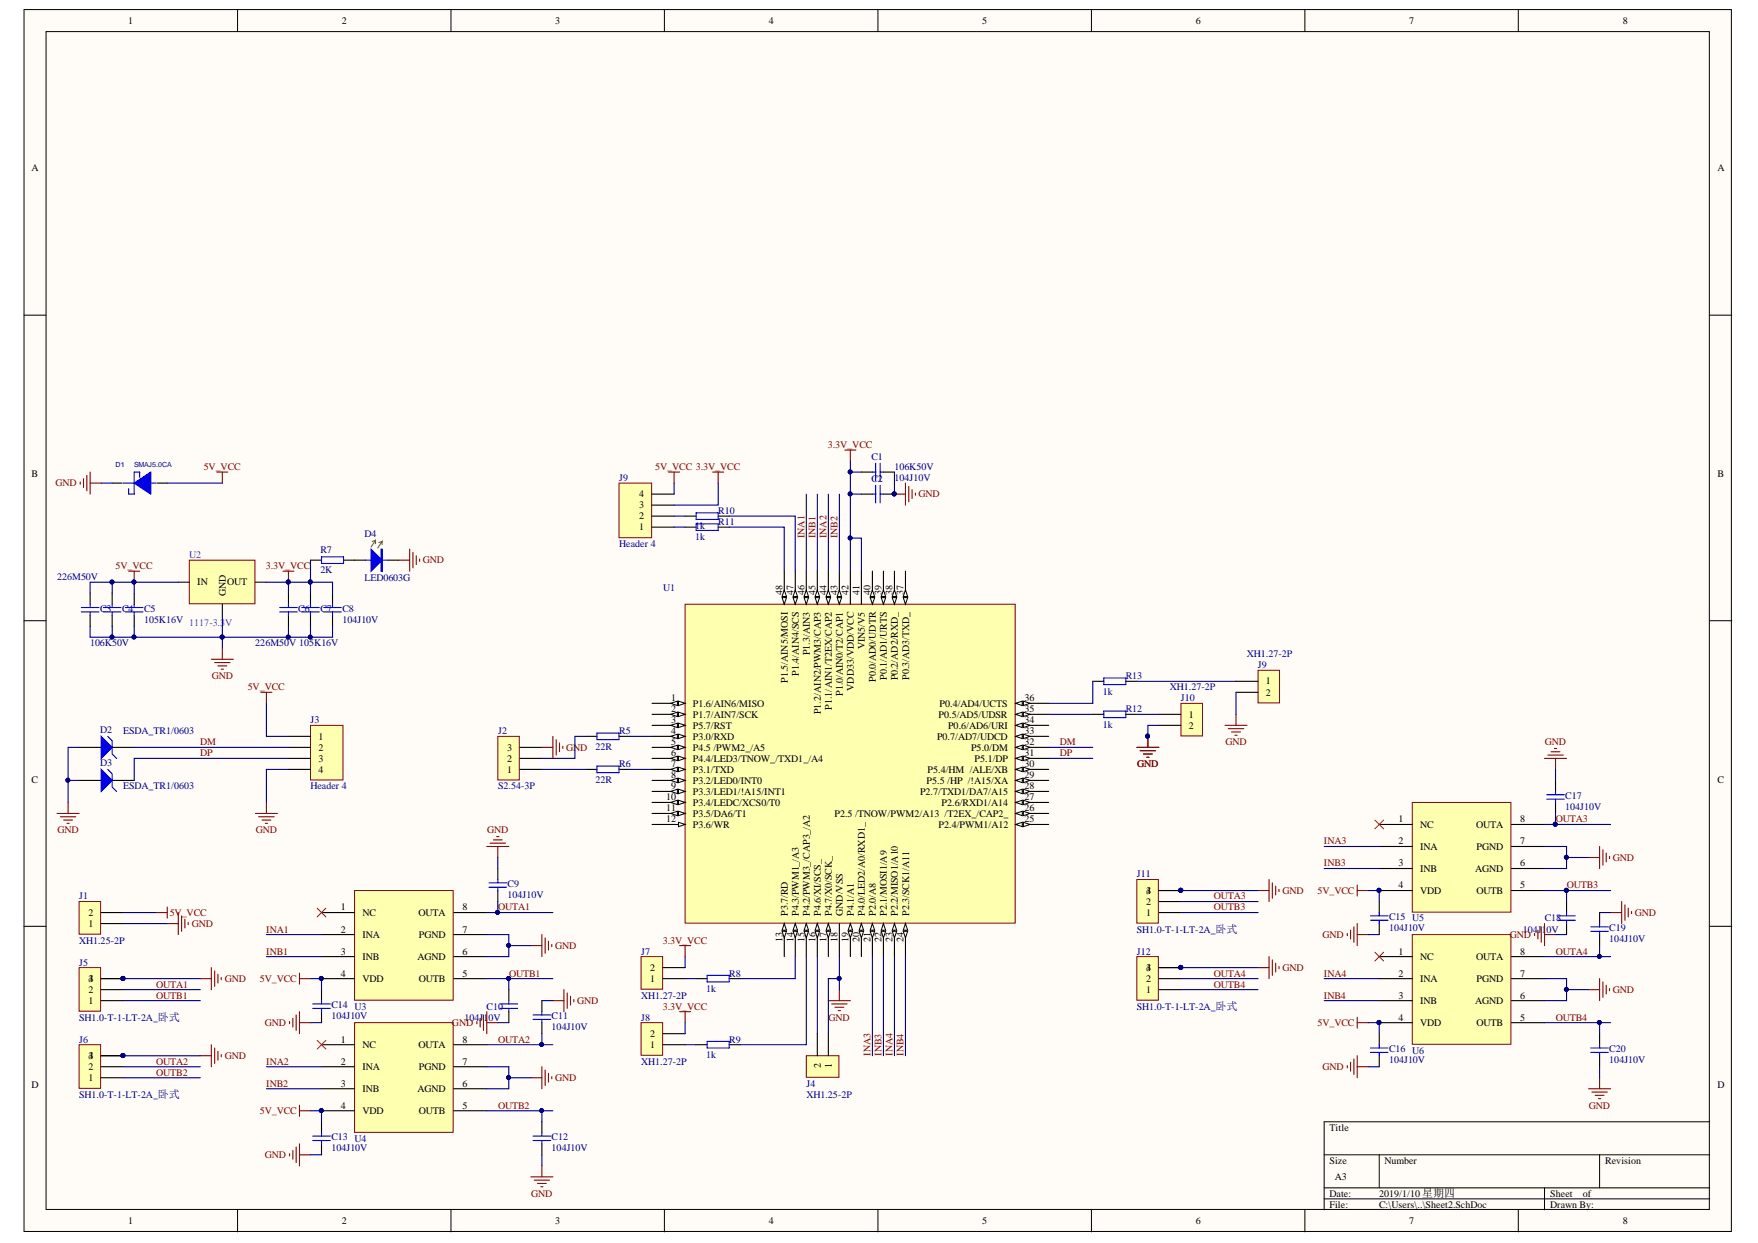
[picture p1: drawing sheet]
<svg xmlns="http://www.w3.org/2000/svg" width="297mm" height="210mm" viewBox="0 0 297 210" stroke-linecap="round" stroke-linejoin="round" font-family="sans-serif">
<defs><g id="words">
<g font-size="1.7">
<text x="21.7" y="4.1">1</text>
<text x="57.8" y="4.1">2</text>
<text x="93.8" y="4.1">3</text>
<text x="129.9" y="4.1">4</text>
<text x="165.9" y="4.1">5</text>
<text x="202.1" y="4.1">6</text>
<text x="238.1" y="4.1">7</text>
<text x="274.2" y="4.1">8</text>
<text x="5.3" y="28.9">A</text>
<text x="290.2" y="28.9">A</text>
<text x="5.3" y="80.5">B</text>
<text x="108" y="84">4</text>
<text x="290.2" y="80.5">B</text>
<text x="108" y="89.6">1</text>
<text x="108" y="87.7">2</text>
<text x="108" y="85.8">3</text>
<text x="33.3" y="98.9">IN</text>
<text x="38.1" y="100.7" transform="rotate(-90 38.1 100.7)">GND</text>
<text x="38.4" y="98.9">OUT</text>
<text x="132.2" y="100.5" transform="rotate(-90 132.2 100.5)">48</text>
<text x="134.1" y="100.5" transform="rotate(-90 134.1 100.5)">47</text>
<text x="135.9" y="100.5" transform="rotate(-90 135.9 100.5)">46</text>
<text x="137.8" y="100.5" transform="rotate(-90 137.8 100.5)">45</text>
<text x="139.6" y="100.5" transform="rotate(-90 139.6 100.5)">44</text>
<text x="141.5" y="100.5" transform="rotate(-90 141.5 100.5)">43</text>
<text x="143.4" y="100.5" transform="rotate(-90 143.4 100.5)">42</text>
<text x="145.2" y="100.5" transform="rotate(-90 145.2 100.5)">41</text>
<text x="147.1" y="100.5" transform="rotate(-90 147.1 100.5)">40</text>
<text x="148.9" y="100.5" transform="rotate(-90 148.9 100.5)">39</text>
<text x="150.8" y="100.5" transform="rotate(-90 150.8 100.5)">38</text>
<text x="152.7" y="100.5" transform="rotate(-90 152.7 100.5)">37</text>
<text x="136.8" y="110.7" transform="rotate(-90 136.8 110.7)">P1.3/AIN3</text>
<text x="146.1" y="109.7" transform="rotate(-90 146.1 109.7)">VIN5/V5</text>
<text x="113.4" y="118.4">1</text>
<text x="117.1" y="119.3">P1.6/AIN6/MISO</text>
<text x="133.1" y="115.3" transform="rotate(-90 133.1 115.3)">P1.5/AIN5/MOSI</text>
<text x="135" y="114.2" transform="rotate(-90 135 114.2)">P1.4/AIN4/SCS</text>
<text x="140.6" y="119.8" transform="rotate(-90 140.6 119.8)">P1.1/AIN1/T2EX/CAP2</text>
<text x="142.4" y="117.5" transform="rotate(-90 142.4 117.5)">P1.0/AIN0/T2/CAP1</text>
<text x="144.3" y="116.7" transform="rotate(-90 144.3 116.7)">VDD33/VDD/VCC</text>
<text x="148" y="115.2" transform="rotate(-90 148 115.2)">P0.0/AD0/UDTR</text>
<text x="149.9" y="114.8" transform="rotate(-90 149.9 114.8)">P0.1/AD1/URTS</text>
<text x="151.7" y="114.9" transform="rotate(-90 151.7 114.9)">P0.2/AD2/RXD_</text>
<text x="153.6" y="114.8" transform="rotate(-90 153.6 114.8)">P0.3/AD3/TXD_</text>
<text x="158.7" y="119.3">P0.4/AD4/UCTS</text>
<text x="173.1" y="118.4">36</text>
<text x="213.9" y="115.6">1</text>
<text x="213.9" y="117.4">2</text>
<text x="53.8" y="124.9">1</text>
<text x="113.4" y="120.2">2</text>
<text x="113.4" y="122.1">3</text>
<text x="113.4" y="124">4</text>
<text x="113.4" y="125.8">5</text>
<text x="117.1" y="121.2">P1.7/AIN7/SCK</text>
<text x="117.1" y="123">P5.7/RST</text>
<text x="117.1" y="124.9">P3.0/RXD</text>
<text x="138.7" y="120.6" transform="rotate(-90 138.7 120.6)">P1.2/AIN2/PWM3/CAP3</text>
<text x="158.3" y="124.9">P0.7/AD7/UDCD</text>
<text x="158.6" y="121.2">P0.5/AD5/UDSR</text>
<text x="160.2" y="123">P0.6/AD6/URI</text>
<text x="173.1" y="124">33</text>
<text x="173.1" y="122.1">34</text>
<text x="173.1" y="125.8">32</text>
<text x="173.1" y="120.2">35</text>
<text x="200.9" y="121.2">1</text>
<text x="200.9" y="123">2</text>
<text x="53.8" y="126.7">2</text>
<text x="53.8" y="128.6">3</text>
<text x="53.8" y="130.5">4</text>
<text x="85.7" y="130.5">1</text>
<text x="85.7" y="128.6">2</text>
<text x="85.7" y="126.7">3</text>
<text x="113.4" y="129.5">7</text>
<text x="113.4" y="127.7">6</text>
<text x="113.4" y="131.4">8</text>
<text x="117.1" y="130.5">P3.1/TXD</text>
<text x="117.1" y="126.7">P4.5 /PWM2_/A5</text>
<text x="117.1" y="128.6">P4.4/LED3/TNOW_/TXD1_/A4</text>
<text x="156.7" y="130.5">P5.4/HM /ALE/XB</text>
<text x="164.1" y="126.7">P5.0/DM</text>
<text x="164.7" y="128.6">P5.1/DP</text>
<text x="173.1" y="131.4">29</text>
<text x="173.1" y="129.5">30</text>
<text x="173.1" y="127.7">31</text>
<text x="5.3" y="132.2">C</text>
<text x="112.6" y="135.1">10</text>
<text x="112.6" y="137">11</text>
<text x="113.4" y="133.2">9</text>
<text x="117.1" y="136">P3.4/LEDC/XCS0/T0</text>
<text x="117.1" y="132.3">P3.2/LED0/INT0</text>
<text x="117.1" y="134.2">P3.3/LED1/!A15/INT1</text>
<text x="117.1" y="137.9">P3.5/DA6/T1</text>
<text x="141" y="137.9">P2.5 /TNOW/PWM2/A13 /T2EX_/CAP2_</text>
<text x="155.4" y="134.2">P2.7/TXD1/DA7/A15</text>
<text x="156.5" y="132.3">P5.5 /HP /!A15/XA</text>
<text x="159.1" y="136">P2.6/RXD1/A14</text>
<text x="173.1" y="137">26</text>
<text x="173.1" y="135.1">27</text>
<text x="173.1" y="133.2">28</text>
<text x="290.2" y="132.2">C</text>
<text x="112.6" y="138.8">12</text>
<text x="117.1" y="139.8">P3.6/WR</text>
<text x="158.6" y="139.8">P2.4/PWM1/A12</text>
<text x="173.1" y="138.8">25</text>
<text x="236.3" y="138.8">1</text>
<text x="236.3" y="142.5">2</text>
<text x="239.9" y="139.8">NC</text>
<text x="239.9" y="143.5">INA</text>
<text x="249.4" y="139.8">OUTA</text>
<text x="249.5" y="143.5">PGND</text>
<text x="256.9" y="142.5">7</text>
<text x="256.9" y="138.8">8</text>
<text x="236.3" y="146.3">3</text>
<text x="236.3" y="150">4</text>
<text x="239.9" y="147.2">INB</text>
<text x="249.2" y="147.2">AGND</text>
<text x="256.9" y="150">5</text>
<text x="256.9" y="146.3">6</text>
<text x="15" y="154.6">2</text>
<text x="57.6" y="153.7">1</text>
<text x="61.2" y="154.6">NC</text>
<text x="70.7" y="154.6">OUTA</text>
<text x="78.1" y="153.7">8</text>
<text x="133.1" y="154.6" transform="rotate(-90 133.1 154.6)">P3.7/RD</text>
<text x="135" y="154.6" transform="rotate(-90 135 154.6)">P4.3/PWM1_/A3</text>
<text x="136.8" y="154.6" transform="rotate(-90 136.8 154.6)">P4.2/PWM3_/CAP3_/A2</text>
<text x="138.7" y="154.6" transform="rotate(-90 138.7 154.6)">P4.6/XI/SCS_</text>
<text x="140.6" y="154.6" transform="rotate(-90 140.6 154.6)">P4.7/X0/SCK_</text>
<text x="142.4" y="154.6" transform="rotate(-90 142.4 154.6)">GND/VSS</text>
<text x="144.3" y="154.6" transform="rotate(-90 144.3 154.6)">P4.1/A1</text>
<text x="146.1" y="154.6" transform="rotate(-90 146.1 154.6)">P4.0/LED2/A0/RXD1_</text>
<text x="148" y="154.6" transform="rotate(-90 148 154.6)">P2.0/A8</text>
<text x="149.9" y="154.6" transform="rotate(-90 149.9 154.6)">P2.1/MOSI1/A9</text>
<text x="151.7" y="154.6" transform="rotate(-90 151.7 154.6)">P2.2/MISO1/A10</text>
<text x="153.6" y="154.6" transform="rotate(-90 153.6 154.6)">P2.3/SCK1/A11</text>
<text x="193.7" y="154.6">1</text>
<text x="193.7" y="152.8">2</text>
<text x="193.7" y="150.9">3</text>
<text x="193.7" y="150.9">4</text>
<text x="239.9" y="150.9">VDD</text>
<text x="249.5" y="150.9">OUTB</text>
<text x="15" y="156.6">1</text>
<text x="57.6" y="157.5">2</text>
<text x="57.6" y="161.2">3</text>
<text x="61.2" y="158.4">INA</text>
<text x="70.8" y="158.4">PGND</text>
<text x="78.1" y="161.2">6</text>
<text x="78.1" y="157.5">7</text>
<text x="132.2" y="159.1" transform="rotate(-90 132.2 159.1)">13</text>
<text x="134.1" y="159.1" transform="rotate(-90 134.1 159.1)">14</text>
<text x="135.9" y="159.1" transform="rotate(-90 135.9 159.1)">15</text>
<text x="137.8" y="159.1" transform="rotate(-90 137.8 159.1)">16</text>
<text x="139.6" y="159.1" transform="rotate(-90 139.6 159.1)">17</text>
<text x="141.5" y="159.1" transform="rotate(-90 141.5 159.1)">18</text>
<text x="143.4" y="159.1" transform="rotate(-90 143.4 159.1)">19</text>
<text x="145.2" y="159.1" transform="rotate(-90 145.2 159.1)">20</text>
<text x="147.1" y="159.1" transform="rotate(-90 147.1 159.1)">21</text>
<text x="148.9" y="159.1" transform="rotate(-90 148.9 159.1)">22</text>
<text x="150.8" y="159.1" transform="rotate(-90 150.8 159.1)">23</text>
<text x="152.7" y="159.1" transform="rotate(-90 152.7 159.1)">24</text>
<text x="236.3" y="161.2">1</text>
<text x="256.9" y="161.2">8</text>
<text x="15" y="167.7">2</text>
<text x="15" y="165.9">3</text>
<text x="15" y="165.9">4</text>
<text x="57.6" y="164.9">4</text>
<text x="61.2" y="162.1">INB</text>
<text x="61.2" y="165.9">VDD</text>
<text x="70.5" y="162.1">AGND</text>
<text x="70.8" y="165.9">OUTB</text>
<text x="78.1" y="164.9">5</text>
<text x="109.9" y="165.9">1</text>
<text x="109.9" y="164">2</text>
<text x="193.7" y="167.7">1</text>
<text x="193.7" y="165.9">2</text>
<text x="193.7" y="164">3</text>
<text x="193.7" y="164">4</text>
<text x="236.3" y="164.9">2</text>
<text x="239.9" y="162.1">NC</text>
<text x="239.9" y="165.9">INA</text>
<text x="249.4" y="162.1">OUTA</text>
<text x="249.5" y="165.9">PGND</text>
<text x="256.9" y="164.9">7</text>
<text x="15" y="169.6">1</text>
<text x="236.3" y="168.7">3</text>
<text x="236.3" y="172.4">4</text>
<text x="239.9" y="169.6">INB</text>
<text x="239.9" y="173.3">VDD</text>
<text x="249.2" y="169.6">AGND</text>
<text x="249.5" y="173.3">OUTB</text>
<text x="256.9" y="172.4">5</text>
<text x="256.9" y="168.7">6</text>
<text x="15" y="178.9">3</text>
<text x="15" y="178.9">4</text>
<text x="57.6" y="176.1">1</text>
<text x="57.6" y="179.8">2</text>
<text x="61.2" y="177">NC</text>
<text x="70.7" y="177">OUTA</text>
<text x="78.1" y="179.8">7</text>
<text x="78.1" y="176.1">8</text>
<text x="109.9" y="177">1</text>
<text x="109.9" y="175.2">2</text>
<text x="5.3" y="183.7">D</text>
<text x="15" y="182.6">1</text>
<text x="15" y="180.7">2</text>
<text x="57.6" y="183.5">3</text>
<text x="61.2" y="180.7">INA</text>
<text x="61.2" y="184.5">INB</text>
<text x="70.5" y="184.5">AGND</text>
<text x="70.8" y="180.7">PGND</text>
<text x="78.1" y="183.5">6</text>
<text x="138.7" y="180.4" transform="rotate(-90 138.7 180.4)">2</text>
<text x="140.6" y="180.4" transform="rotate(-90 140.6 180.4)">1</text>
<text x="290.2" y="183.7">D</text>
<text x="57.6" y="187.2">4</text>
<text x="61.2" y="188.2">VDD</text>
<text x="70.8" y="188.2">OUTB</text>
<text x="78.1" y="187.2">5</text>
<text x="224.6" y="191">Title</text>
<text x="224.6" y="196.5">Size</text>
<text x="233.9" y="196.5">Number</text>
<text x="271.2" y="196.5">Revision</text>
<text x="224.6" y="202.1">Date:</text>
<text x="224.6" y="204">File:</text>
<text x="225.6" y="199.3">A3</text>
<text x="233" y="202.1">2019/1/10 星期四</text>
<text x="233" y="204">C:\Users\..\Sheet2.SchDoc</text>
<text x="261.9" y="202.1">Sheet</text>
<text x="261.9" y="204">Drawn By:</text>
<text x="267.4" y="202.1">of</text>
<text x="21.7" y="206.8">1</text>
<text x="57.8" y="206.8">2</text>
<text x="93.8" y="206.8">3</text>
<text x="129.9" y="206.8">4</text>
<text x="165.9" y="206.8">5</text>
<text x="202.1" y="206.8">6</text>
<text x="238.1" y="206.8">7</text>
<text x="274.2" y="206.8">8</text>
</g>
<g font-size="1.7" fill="#800000">
<text x="139.9" y="75.6">3.3V_VCC</text>
<text x="9.4" y="82.1">GND</text>
<text x="34.4" y="79.3">5V_VCC</text>
<text x="110.7" y="79.3">5V_VCC 3.3V_VCC</text>
<text x="155.2" y="84">GND</text>
<text x="71.5" y="95.1">GND</text>
<text x="135.9" y="90.9" transform="rotate(-90 135.9 90.9)">INA1</text>
<text x="137.8" y="90.9" transform="rotate(-90 137.8 90.9)">INB1</text>
<text x="139.6" y="90.9" transform="rotate(-90 139.6 90.9)">INA2</text>
<text x="141.5" y="90.9" transform="rotate(-90 141.5 90.9)">INB2</text>
<text x="19.5" y="96.1">5V_VCC</text>
<text x="44.9" y="96.1">3.3V_VCC</text>
<text x="35.8" y="114.7">GND</text>
<text x="41.9" y="116.5">5V_VCC</text>
<text x="33.8" y="125.8">DM</text>
<text x="179" y="125.8">DM</text>
<text x="207" y="125.8">GND</text>
<text x="261" y="125.8">GND</text>
<text x="33.8" y="127.7">DP</text>
<text x="95.7" y="126.7">GND</text>
<text x="179" y="127.7">DP</text>
<text x="192.2" y="129.5">GND</text>
<text x="9.7" y="140.7">GND</text>
<text x="43.2" y="140.7">GND</text>
<text x="82.3" y="140.7">GND</text>
<text x="223.7" y="142.5">INA3</text>
<text x="262.9" y="138.8">OUTA3</text>
<text x="223.7" y="146.3">INB3</text>
<text x="264.7" y="150">OUTB3</text>
<text x="272.5" y="145.3">GND</text>
<text x="28.7" y="154.6">5V_VCC</text>
<text x="84.2" y="153.7">OUTA1</text>
<text x="205.1" y="151.8">OUTA3</text>
<text x="205.1" y="153.7">OUTB3</text>
<text x="216.7" y="150.9">GND</text>
<text x="222.6" y="150.9">5V_VCC</text>
<text x="276.2" y="154.6">GND</text>
<text x="32.4" y="156.6">GND</text>
<text x="45" y="157.5">INA1</text>
<text x="45" y="161.2">INB1</text>
<text x="93.8" y="160.3">GND</text>
<text x="112" y="159.4">3.3V_VCC</text>
<text x="223.4" y="158.4">GND</text>
<text x="255.1" y="158.4">GND</text>
<text x="262.9" y="161.2">OUTA4</text>
<text x="26.4" y="166.8">OUTA1</text>
<text x="38" y="165.9">GND</text>
<text x="43.9" y="165.9">5V_VCC</text>
<text x="86" y="164.9">OUTB1</text>
<text x="205.1" y="166.8">OUTB4</text>
<text x="205.1" y="164.9">OUTA4</text>
<text x="216.7" y="164">GND</text>
<text x="223.7" y="164.9">INA4</text>
<text x="272.5" y="167.7">GND</text>
<text x="26.4" y="168.7">OUTB1</text>
<text x="44.7" y="173.3">GND</text>
<text x="76.4" y="173.3">GND</text>
<text x="97.5" y="169.6">GND</text>
<text x="112" y="170.5">3.3V_VCC</text>
<text x="140" y="172.4">GND</text>
<text x="222.6" y="173.3">5V_VCC</text>
<text x="223.7" y="168.7">INB4</text>
<text x="262.9" y="172.4">OUTB4</text>
<text x="26.4" y="179.8">OUTA2</text>
<text x="38" y="178.9">GND</text>
<text x="45" y="179.8">INA2</text>
<text x="84.2" y="176.1">OUTA2</text>
<text x="147.1" y="178.3" transform="rotate(-90 147.1 178.3)">INA3</text>
<text x="148.9" y="178.3" transform="rotate(-90 148.9 178.3)">INB3</text>
<text x="150.8" y="178.3" transform="rotate(-90 150.8 178.3)">INA4</text>
<text x="152.7" y="178.3" transform="rotate(-90 152.7 178.3)">INB4</text>
<text x="26.4" y="181.7">OUTB2</text>
<text x="45" y="183.5">INB2</text>
<text x="93.8" y="182.6">GND</text>
<text x="223.4" y="180.7">GND</text>
<text x="43.9" y="188.2">5V_VCC</text>
<text x="84.2" y="187.2">OUTB2</text>
<text x="268.4" y="187.2">GND</text>
<text x="44.7" y="195.6">GND</text>
<text x="89.7" y="202.1">GND</text>
</g>
<g font-size="1.7" fill="#000080">
<text x="147.2" y="77.6">C1</text>
<text x="104.6" y="81.2">J9</text>
<text x="147.2" y="81.4">C2</text>
<text x="151.1" y="81.2">104J10V</text>
<text x="151.1" y="79.3">106K50V</text>
<text x="117.5" y="89.4">1k</text>
<text x="121.4" y="86.8">R10</text>
<text x="121.4" y="88.6">R11</text>
<text x="54.1" y="93.5">R7</text>
<text x="61.6" y="90.7">D4</text>
<text x="104.6" y="92.4">Header 4</text>
<text x="117.5" y="91.3">1k</text>
<text x="9.6" y="97.9">226M50V</text>
<text x="54.1" y="96.8">2K</text>
<text x="61.6" y="98.1">LED0603G</text>
<text x="112.1" y="99.8">U1</text>
<text x="16.9" y="103.3">C3</text>
<text x="20.6" y="103.3">C4</text>
<text x="24.4" y="103.3">C5</text>
<text x="24.4" y="105.2">105K16V</text>
<text x="50.4" y="103.3">C6</text>
<text x="54.1" y="103.3">C7</text>
<text x="57.8" y="103.3">C8</text>
<text x="57.8" y="105.2">104J10V</text>
<text x="15.2" y="109.1">106K50V</text>
<text x="43.1" y="109.1">226M50V 105K16V</text>
<text x="210.7" y="110.9">XH1.27-2P</text>
<text x="212.5" y="112.8">J9</text>
<text x="186.3" y="117.3">1k</text>
<text x="190.2" y="114.7">R13</text>
<text x="197.7" y="116.5">XH1.27-2P</text>
<text x="199.5" y="118.4">J10</text>
<text x="16.9" y="123.8">D2</text>
<text x="20.8" y="124">ESDA_TR1/0603</text>
<text x="52.4" y="122.1">J3</text>
<text x="84.2" y="124">J2</text>
<text x="104.6" y="124">R5</text>
<text x="186.3" y="122.9">1k</text>
<text x="190.2" y="120.2">R12</text>
<text x="16.9" y="129.4">D3</text>
<text x="100.6" y="126.6">22R</text>
<text x="104.6" y="129.5">R6</text>
<text x="20.8" y="133.2">ESDA_TR1/0603</text>
<text x="52.4" y="133.2">Header 4</text>
<text x="84.2" y="133.2">S2.54-3P</text>
<text x="100.6" y="132.2">22R</text>
<text x="264.5" y="134.9">C17</text>
<text x="264.5" y="136.8">104J10V</text>
<text x="85.8" y="149.8">C9</text>
<text x="192.1" y="148.1">J11</text>
<text x="13.4" y="151.8">J1</text>
<text x="85.8" y="151.7">104J10V</text>
<text x="234.7" y="155.4">C15 U5</text>
<text x="261" y="155.6">C18</text>
<text x="13.4" y="159.4">XH1.25-2P</text>
<text x="108.3" y="161.2">J7</text>
<text x="192.1" y="157.5">SH1.0-T-1-LT-2A_卧式</text>
<text x="192.1" y="161.2">J12</text>
<text x="234.7" y="157.2">104J10V</text>
<text x="257.3" y="157.5">104J</text>
<text x="260.5" y="157.5">10V</text>
<text x="271.9" y="157.2">C19</text>
<text x="271.9" y="159.1">104J10V</text>
<text x="13.4" y="163.1">J5</text>
<text x="119.3" y="167.5">1k</text>
<text x="123.2" y="164.9">R8</text>
<text x="13.4" y="172.4">SH1.0-T-1-LT-2A_卧式</text>
<text x="56" y="170.3">C14 U3</text>
<text x="56" y="172.1">104J10V</text>
<text x="78.5" y="172.4">104J</text>
<text x="81.7" y="172.4">10V</text>
<text x="82.2" y="170.5">C10</text>
<text x="93.2" y="172.1">C11</text>
<text x="93.2" y="174">104J10V</text>
<text x="108.3" y="168.7">XH1.27-2P</text>
<text x="108.3" y="172.4">J8</text>
<text x="192.1" y="170.5">SH1.0-T-1-LT-2A_卧式</text>
<text x="13.4" y="176.1">J6</text>
<text x="108.3" y="179.8">XH1.27-2P</text>
<text x="119.3" y="178.6">1k</text>
<text x="123.2" y="176.1">R9</text>
<text x="234.7" y="177.7">C16 U6</text>
<text x="234.7" y="179.6">104J10V</text>
<text x="271.9" y="177.7">C20</text>
<text x="271.9" y="179.6">104J10V</text>
<text x="13.4" y="185.4">SH1.0-T-1-LT-2A_卧式</text>
<text x="136.3" y="183.5">J4</text>
<text x="136.3" y="185.4">XH1.25-2P</text>
<text x="56" y="192.6">C13 U4</text>
<text x="56" y="194.4">104J10V</text>
<text x="93.2" y="192.6">C12</text>
<text x="93.2" y="194.4">104J10V</text>
</g>
<text font-size="1.7" fill="#60f" x="32" y="94.2">U2</text>
<text font-size="1.7" fill="#06f" x="32" y="105.8">1117-3.3V</text>
<g font-size="1.2" fill="#000080">
<text x="19.5" y="78.9">D1</text>
<text x="22.7" y="78.9">SMAJ5.0CA</text>
</g>
</g></defs>
<g fill="#fffcf8" stroke="#000" stroke-width=".17">
<path d="M4.1 1.6h288.4v206.4h-288.4z"/>
<path d="M7.8 5.3h281v198.9h-281z"/>
</g>
<g fill="none" stroke="#000" stroke-width=".17">
<path d="M40.1 1.6v3.7M76.2 1.6v3.7M112.3 1.6v3.7M148.3 1.6v3.7M184.4 1.6v3.7M220.5 1.6v3.7M256.5 1.6v3.7M4.1 53.2h3.7M288.9 53.2h3.7M4.1 104.8h3.7M288.9 104.8h3.7M4.1 156.4h3.7"/>
<path d="M288.9 156.4h3.7M223.7 195h65.2M233 195v5.6M270.3 195v5.6M288.9 189.4h-65.2v14.9M40.1 204.3v3.7M76.2 204.3v3.7M112.3 204.3v3.7M148.3 204.3v3.7M184.4 204.3v3.7M220.5 204.3v3.7M223.7 200.6h65.2"/>
<path d="M223.7 202.5h65.2M256.5 204.3v3.7M261 200.6v3.7"/>
</g>
<path d="M13.4 126.2h3.7M19 126.2h3.7" fill="none" stroke="#000" stroke-width=".19"/>
<path d="M17.1 124.3l1.9 1.9-1.9 1.9z" fill="#00f"/>
<path d="M17.1 124.3l1.9 1.9-1.9 1.9zM18.2 124.3l.8 .8v2.2l.7 .8" fill="none" stroke="#00f" stroke-width=".19"/>
<path d="M13.4 131.8h3.7M19 131.8h3.7" fill="none" stroke="#000" stroke-width=".19"/>
<path d="M17.1 129.9l1.9 1.9-1.9 1.8z" fill="#00f"/>
<path d="M17.1 129.9l1.9 1.9-1.9 1.8zM18.2 129.9l.8 .8v2.2l.7 .7" fill="none" stroke="#00f" stroke-width=".19"/>
<path d="M44.1 116.9h1.8M45 116.9v1.9M9.6 137.4h3.8M10.2 137.9h2.6M10.8 138.5h1.5M11.3 139h.4M11.5 135.5v1.9M43.2 137.4h3.7M43.7 137.9h2.6M44.3 138.5h1.5M44.8 139h.4M45 135.5v1.9" fill="none" stroke="#800000" stroke-width=".19"/>
<path d="M52.5 122.5h5.5v9.2h-5.5z" fill="#ffffb0" stroke="#800000" stroke-width=".17"/>
<path d="M48.7 124.3h3.8M48.7 126.2h3.8M48.7 128.1h3.8M48.7 129.9h3.8" fill="none" stroke="#000" stroke-width=".19"/>
<path d="M36.6 79.7h1.9M37.6 79.7v1.9" fill="none" stroke="#800000" stroke-width=".19"/>
<path d="M32 94.6h11.1v7.4h-11.1z" fill="#ffffb0" stroke="#800000" stroke-width=".17"/>
<g fill="none" stroke="#000" stroke-width=".19">
<path d="M30.1 98.3h1.9M43.2 98.3h1.8M15.2 100.2v1.8M15.2 103.9v1.9M19 100.2v1.8M19 103.9v1.9M22.7 100.2v1.8M22.7 103.9v1.9M37.6 102v1.9M48.7 100.2v1.8M48.7 103.9v1.9M52.5 100.2v1.8"/>
<path d="M52.5 103.9v1.9M56.2 100.2v1.8M56.2 103.9v1.9"/>
</g>
<g fill="none" stroke="#00f" stroke-width=".19">
<path d="M13.7 103.3h3M13.7 102.6h3M15.2 102v.6M15.2 103.3v.6M17.5 103.3h2.9M17.5 102.6h2.9M19 102v.6M19 103.3v.6M21.2 103.3h3M21.2 102.6h3M22.7 102v.6M22.7 103.3v.6"/>
<path d="M47.2 103.3h3M47.2 102.6h3M48.7 102v.6M48.7 103.3v.6M51 103.3h3M51 102.6h3M52.5 102v.6M52.5 103.3v.6M54.7 103.3h3M54.7 102.6h3M56.2 102v.6M56.2 103.3v.6"/>
</g>
<path d="M21.7 96.5h1.9M22.7 96.5v1.8M47.8 96.5h1.9M48.7 96.5v1.8M35.7 111.3h3.7M36.3 111.9h2.6M36.8 112.4h1.5M37.4 113h.4M37.6 109.5v1.8" fill="none" stroke="#800000" stroke-width=".19"/>
<g fill="#000080" stroke="#000080" stroke-width=".17">
<circle cx="22.6" cy="98.3" r=".33"/>
<circle cx="48.7" cy="98.3" r=".33"/>
</g>
<path d="M22.7 81.6l2.8-1.9v3.7z" fill="#00f"/>
<path d="M20.8 81.6h1.9M22.7 81.6l2.8-1.9v3.7zM23.6 80.6v-.9h-.9v3.7h-1v-.9M24.5 81.6h1.9M61.8 94.6h3.7M64.4 92.7h.2v3.8h-.2zM64.5 92.7v3.8" fill="none" stroke="#00f" stroke-width=".19"/>
<path d="M19 81.6h1.6M26.6 81.6h1.7M59.9 94.6h1.9M65.5 94.6h1.9" fill="none" stroke="#000" stroke-width=".19"/>
<path d="M15.2 79.7v3.7M13.6 81.4v.4M14.1 80.8v1.5M14.7 80.3v2.6M15.2 81.6h1.9" fill="none" stroke="#800000" stroke-width=".19"/>
<path d="M63.4 91.8v-.6l-.7 1.2M63.4 91.2l-.5 .2M64.6 92v-.6l-.8 1.2M64.6 91.4l-.6 .2" fill="none" stroke="#0f0" stroke-width=".19"/>
<path d="M62.7 92.7l1.9 1.9-1.9 1.9z" fill="#00f"/>
<path d="M54.3 94h3.7v1.2h-3.7zM62.7 92.7l1.9 1.9-1.9 1.9z" fill="none" stroke="#00f" stroke-width=".19"/>
<path d="M52.5 94.6h1.8M58 94.6h1.9" fill="none" stroke="#000" stroke-width=".19"/>
<path d="M67.4 94.6h1.8M69.2 92.7v3.8M69.8 93.3v2.6M70.3 93.9v1.4M70.9 94.4v.4" fill="none" stroke="#800000" stroke-width=".19"/>
<path d="M115.8 102h55.7v53.9h-55.7z" fill="#ffffb0" stroke="#800000" stroke-width=".17"/>
<path d="M110.2 139.2h5.6" fill="none" stroke="#000" stroke-width=".19"/>
<path d="M114.6 138.9l1.2 .3-1.2 .4z" fill="#fffcf8"/>
<path d="M114.6 138.9l1.2 .3-1.2 .4z" fill="none" stroke="#000" stroke-width=".17"/>
<path d="M110.2 135.5h5.6" fill="none" stroke="#000" stroke-width=".19"/>
<path d="M114.6 135.1l1.2 .4-1.2 .4z" fill="#fffcf8"/>
<path d="M114.6 135.1l1.2 .4-1.2 .4z" fill="none" stroke="#000" stroke-width=".17"/>
<path d="M113.3 135.5l1.2-.4v.8z" fill="#fffcf8"/>
<path d="M113.3 135.5l1.2-.4v.8z" fill="none" stroke="#000" stroke-width=".17"/>
<path d="M110.2 120.6h5.6" fill="none" stroke="#000" stroke-width=".19"/>
<path d="M114.6 120.3l1.2 .3-1.2 .4z" fill="#fffcf8"/>
<path d="M114.6 120.3l1.2 .3-1.2 .4z" fill="none" stroke="#000" stroke-width=".17"/>
<path d="M113.3 120.6l1.2-.3v.7z" fill="#fffcf8"/>
<path d="M113.3 120.6l1.2-.3v.7z" fill="none" stroke="#000" stroke-width=".17"/>
<path d="M110.2 122.5h5.6" fill="none" stroke="#000" stroke-width=".19"/>
<path d="M114.6 122.1l1.2 .4-1.2 .4z" fill="#fffcf8"/>
<path d="M114.6 122.1l1.2 .4-1.2 .4z" fill="none" stroke="#000" stroke-width=".17"/>
<path d="M113.3 122.5l1.2-.4v.8z" fill="#fffcf8"/>
<path d="M113.3 122.5l1.2-.4v.8z" fill="none" stroke="#000" stroke-width=".17"/>
<path d="M110.2 124.3h5.6" fill="none" stroke="#000" stroke-width=".19"/>
<path d="M114.6 124l1.2 .3-1.2 .4z" fill="#fffcf8"/>
<path d="M114.6 124l1.2 .3-1.2 .4z" fill="none" stroke="#000" stroke-width=".17"/>
<path d="M113.3 124.3l1.2-.3v.7z" fill="#fffcf8"/>
<path d="M113.3 124.3l1.2-.3v.7z" fill="none" stroke="#000" stroke-width=".17"/>
<path d="M110.2 129.9h5.6" fill="none" stroke="#000" stroke-width=".19"/>
<path d="M114.6 129.6l1.2 .3-1.2 .4z" fill="#fffcf8"/>
<path d="M114.6 129.6l1.2 .3-1.2 .4z" fill="none" stroke="#000" stroke-width=".17"/>
<path d="M113.3 129.9l1.2-.3v.7z" fill="#fffcf8"/>
<path d="M113.3 129.9l1.2-.3v.7z" fill="none" stroke="#000" stroke-width=".17"/>
<path d="M134.4 156v5.5" fill="none" stroke="#000" stroke-width=".19"/>
<path d="M134.4 156l.3 1.1h-.7z" fill="#fffcf8"/>
<path d="M134.4 156l.3 1.1h-.7z" fill="none" stroke="#000" stroke-width=".17"/>
<path d="M134 157.3h.7l-.3 1.1z" fill="#fffcf8"/>
<path d="M134 157.3h.7l-.3 1.1z" fill="none" stroke="#000" stroke-width=".17"/>
<path d="M136.2 156v5.5" fill="none" stroke="#000" stroke-width=".19"/>
<path d="M136.2 156l.4 1.1h-.7z" fill="#fffcf8"/>
<path d="M136.2 156l.4 1.1h-.7z" fill="none" stroke="#000" stroke-width=".17"/>
<path d="M135.9 157.3h.7l-.4 1.1z" fill="#fffcf8"/>
<path d="M135.9 157.3h.7l-.4 1.1z" fill="none" stroke="#000" stroke-width=".17"/>
<path d="M138.1 156v5.5" fill="none" stroke="#000" stroke-width=".19"/>
<path d="M138.1 156l.4 1.1h-.8z" fill="#fffcf8"/>
<path d="M138.1 156l.4 1.1h-.8z" fill="none" stroke="#000" stroke-width=".17"/>
<path d="M137.7 157.3h.8l-.4 1.1z" fill="#fffcf8"/>
<path d="M137.7 157.3h.8l-.4 1.1z" fill="none" stroke="#000" stroke-width=".17"/>
<path d="M140 156v5.5" fill="none" stroke="#000" stroke-width=".19"/>
<path d="M140 156l.3 1.1h-.7z" fill="#fffcf8"/>
<path d="M140 156l.3 1.1h-.7z" fill="none" stroke="#000" stroke-width=".17"/>
<path d="M139.6 157.3h.7l-.3 1.1z" fill="#fffcf8"/>
<path d="M139.6 157.3h.7l-.3 1.1z" fill="none" stroke="#000" stroke-width=".17"/>
<path d="M143.7 156v5.5" fill="none" stroke="#000" stroke-width=".19"/>
<path d="M143.7 156l.4 1.1h-.8z" fill="#fffcf8"/>
<path d="M143.7 156l.4 1.1h-.8z" fill="none" stroke="#000" stroke-width=".17"/>
<path d="M143.3 157.3h.8l-.4 1.1z" fill="#fffcf8"/>
<path d="M143.3 157.3h.8l-.4 1.1z" fill="none" stroke="#000" stroke-width=".17"/>
<path d="M145.5 156v5.5" fill="none" stroke="#000" stroke-width=".19"/>
<path d="M145.5 156l.4 1.1h-.7z" fill="#fffcf8"/>
<path d="M145.5 156l.4 1.1h-.7z" fill="none" stroke="#000" stroke-width=".17"/>
<path d="M145.2 157.3h.7l-.4 1.1z" fill="#fffcf8"/>
<path d="M145.2 157.3h.7l-.4 1.1z" fill="none" stroke="#000" stroke-width=".17"/>
<path d="M147.4 156v5.5" fill="none" stroke="#000" stroke-width=".19"/>
<path d="M147.4 156l.4 1.1h-.8z" fill="#fffcf8"/>
<path d="M147.4 156l.4 1.1h-.8z" fill="none" stroke="#000" stroke-width=".17"/>
<path d="M147 157.3h.8l-.4 1.1z" fill="#fffcf8"/>
<path d="M147 157.3h.8l-.4 1.1z" fill="none" stroke="#000" stroke-width=".17"/>
<path d="M149.3 156v5.5" fill="none" stroke="#000" stroke-width=".19"/>
<path d="M149.3 156l.3 1.1h-.7z" fill="#fffcf8"/>
<path d="M149.3 156l.3 1.1h-.7z" fill="none" stroke="#000" stroke-width=".17"/>
<path d="M148.9 157.3h.7l-.3 1.1z" fill="#fffcf8"/>
<path d="M148.9 157.3h.7l-.3 1.1z" fill="none" stroke="#000" stroke-width=".17"/>
<path d="M171.6 139.2h5.6" fill="none" stroke="#000" stroke-width=".19"/>
<path d="M171.6 139.2l1.1-.3v.7z" fill="#fffcf8"/>
<path d="M171.6 139.2l1.1-.3v.7z" fill="none" stroke="#000" stroke-width=".17"/>
<path d="M172.9 138.9l1.1 .3-1.1 .4z" fill="#fffcf8"/>
<path d="M172.9 138.9l1.1 .3-1.1 .4z" fill="none" stroke="#000" stroke-width=".17"/>
<path d="M171.6 137.4h5.6" fill="none" stroke="#000" stroke-width=".19"/>
<path d="M171.6 137.4l1.1-.4v.7z" fill="#fffcf8"/>
<path d="M171.6 137.4l1.1-.4v.7z" fill="none" stroke="#000" stroke-width=".17"/>
<path d="M172.9 137l1.1 .4-1.1 .3z" fill="#fffcf8"/>
<path d="M172.9 137l1.1 .4-1.1 .3z" fill="none" stroke="#000" stroke-width=".17"/>
<path d="M171.6 135.5h5.6" fill="none" stroke="#000" stroke-width=".19"/>
<path d="M171.6 135.5l1.1-.4v.8z" fill="#fffcf8"/>
<path d="M171.6 135.5l1.1-.4v.8z" fill="none" stroke="#000" stroke-width=".17"/>
<path d="M172.9 135.1l1.1 .4-1.1 .4z" fill="#fffcf8"/>
<path d="M172.9 135.1l1.1 .4-1.1 .4z" fill="none" stroke="#000" stroke-width=".17"/>
<path d="M171.6 133.6h5.6" fill="none" stroke="#000" stroke-width=".19"/>
<path d="M171.6 133.6l1.1-.3v.7z" fill="#fffcf8"/>
<path d="M171.6 133.6l1.1-.3v.7z" fill="none" stroke="#000" stroke-width=".17"/>
<path d="M172.9 133.3l1.1 .3-1.1 .4z" fill="#fffcf8"/>
<path d="M172.9 133.3l1.1 .3-1.1 .4z" fill="none" stroke="#000" stroke-width=".17"/>
<path d="M171.6 131.8h5.6" fill="none" stroke="#000" stroke-width=".19"/>
<path d="M171.6 131.8l1.1-.4v.8z" fill="#fffcf8"/>
<path d="M171.6 131.8l1.1-.4v.8z" fill="none" stroke="#000" stroke-width=".17"/>
<path d="M172.9 131.4l1.1 .4-1.1 .4z" fill="#fffcf8"/>
<path d="M172.9 131.4l1.1 .4-1.1 .4z" fill="none" stroke="#000" stroke-width=".17"/>
<path d="M171.6 129.9h5.6" fill="none" stroke="#000" stroke-width=".19"/>
<path d="M171.6 129.9l1.1-.3v.7z" fill="#fffcf8"/>
<path d="M171.6 129.9l1.1-.3v.7z" fill="none" stroke="#000" stroke-width=".17"/>
<path d="M172.9 129.6l1.1 .3-1.1 .4z" fill="#fffcf8"/>
<path d="M172.9 129.6l1.1 .3-1.1 .4z" fill="none" stroke="#000" stroke-width=".17"/>
<path d="M171.6 124.3h5.6" fill="none" stroke="#000" stroke-width=".19"/>
<path d="M171.6 124.3l1.1-.3v.7z" fill="#fffcf8"/>
<path d="M171.6 124.3l1.1-.3v.7z" fill="none" stroke="#000" stroke-width=".17"/>
<path d="M172.9 124l1.1 .3-1.1 .4z" fill="#fffcf8"/>
<path d="M172.9 124l1.1 .3-1.1 .4z" fill="none" stroke="#000" stroke-width=".17"/>
<path d="M171.6 122.5h5.6" fill="none" stroke="#000" stroke-width=".19"/>
<path d="M171.6 122.5l1.1-.4v.8z" fill="#fffcf8"/>
<path d="M171.6 122.5l1.1-.4v.8z" fill="none" stroke="#000" stroke-width=".17"/>
<path d="M172.9 122.1l1.1 .4-1.1 .4z" fill="#fffcf8"/>
<path d="M172.9 122.1l1.1 .4-1.1 .4z" fill="none" stroke="#000" stroke-width=".17"/>
<path d="M153 96.5v5.5" fill="none" stroke="#000" stroke-width=".19"/>
<path d="M152.6 100.9h.8l-.4 1.1z" fill="#fffcf8"/>
<path d="M152.6 100.9h.8l-.4 1.1z" fill="none" stroke="#000" stroke-width=".17"/>
<path d="M153 99.6l.4 1.1h-.8z" fill="#fffcf8"/>
<path d="M153 99.6l.4 1.1h-.8z" fill="none" stroke="#000" stroke-width=".17"/>
<path d="M151.1 96.5v5.5" fill="none" stroke="#000" stroke-width=".19"/>
<path d="M150.8 100.9h.7l-.4 1.1z" fill="#fffcf8"/>
<path d="M150.8 100.9h.7l-.4 1.1z" fill="none" stroke="#000" stroke-width=".17"/>
<path d="M151.1 99.6l.4 1.1h-.7z" fill="#fffcf8"/>
<path d="M151.1 99.6l.4 1.1h-.7z" fill="none" stroke="#000" stroke-width=".17"/>
<path d="M149.3 96.5v5.5" fill="none" stroke="#000" stroke-width=".19"/>
<path d="M148.9 100.9h.7l-.3 1.1z" fill="#fffcf8"/>
<path d="M148.9 100.9h.7l-.3 1.1z" fill="none" stroke="#000" stroke-width=".17"/>
<path d="M149.3 99.6l.3 1.1h-.7z" fill="#fffcf8"/>
<path d="M149.3 99.6l.3 1.1h-.7z" fill="none" stroke="#000" stroke-width=".17"/>
<path d="M147.4 96.5v5.5" fill="none" stroke="#000" stroke-width=".19"/>
<path d="M147 100.9h.8l-.4 1.1z" fill="#fffcf8"/>
<path d="M147 100.9h.8l-.4 1.1z" fill="none" stroke="#000" stroke-width=".17"/>
<path d="M147.4 99.6l.4 1.1h-.8z" fill="#fffcf8"/>
<path d="M147.4 99.6l.4 1.1h-.8z" fill="none" stroke="#000" stroke-width=".17"/>
<path d="M141.8 96.5v5.5" fill="none" stroke="#000" stroke-width=".19"/>
<path d="M141.4 100.9h.8l-.4 1.1z" fill="#fffcf8"/>
<path d="M141.4 100.9h.8l-.4 1.1z" fill="none" stroke="#000" stroke-width=".17"/>
<path d="M141.8 99.6l.4 1.1h-.8z" fill="#fffcf8"/>
<path d="M141.8 99.6l.4 1.1h-.8z" fill="none" stroke="#000" stroke-width=".17"/>
<path d="M140 96.5v5.5" fill="none" stroke="#000" stroke-width=".19"/>
<path d="M139.6 100.9h.7l-.3 1.1z" fill="#fffcf8"/>
<path d="M139.6 100.9h.7l-.3 1.1z" fill="none" stroke="#000" stroke-width=".17"/>
<path d="M140 99.6l.3 1.1h-.7z" fill="#fffcf8"/>
<path d="M140 99.6l.3 1.1h-.7z" fill="none" stroke="#000" stroke-width=".17"/>
<path d="M138.1 96.5v5.5" fill="none" stroke="#000" stroke-width=".19"/>
<path d="M137.7 100.9h.8l-.4 1.1z" fill="#fffcf8"/>
<path d="M137.7 100.9h.8l-.4 1.1z" fill="none" stroke="#000" stroke-width=".17"/>
<path d="M138.1 99.6l.4 1.1h-.8z" fill="#fffcf8"/>
<path d="M138.1 99.6l.4 1.1h-.8z" fill="none" stroke="#000" stroke-width=".17"/>
<path d="M136.2 96.5v5.5" fill="none" stroke="#000" stroke-width=".19"/>
<path d="M135.9 100.9h.7l-.4 1.1z" fill="#fffcf8"/>
<path d="M135.9 100.9h.7l-.4 1.1z" fill="none" stroke="#000" stroke-width=".17"/>
<path d="M136.2 99.6l.4 1.1h-.7z" fill="#fffcf8"/>
<path d="M136.2 99.6l.4 1.1h-.7z" fill="none" stroke="#000" stroke-width=".17"/>
<path d="M110.2 118.8h5.6" fill="none" stroke="#000" stroke-width=".19"/>
<path d="M114.6 118.4l1.2 .4-1.2 .3z" fill="#fffcf8"/>
<path d="M114.6 118.4l1.2 .4-1.2 .3z" fill="none" stroke="#000" stroke-width=".17"/>
<path d="M113.3 118.8l1.2-.4v.7z" fill="#fffcf8"/>
<path d="M113.3 118.8l1.2-.4v.7z" fill="none" stroke="#000" stroke-width=".17"/>
<path d="M110.2 126.2h5.6" fill="none" stroke="#000" stroke-width=".19"/>
<path d="M114.6 125.8l1.2 .4-1.2 .4z" fill="#fffcf8"/>
<path d="M114.6 125.8l1.2 .4-1.2 .4z" fill="none" stroke="#000" stroke-width=".17"/>
<path d="M113.3 126.2l1.2-.4v.8z" fill="#fffcf8"/>
<path d="M113.3 126.2l1.2-.4v.8z" fill="none" stroke="#000" stroke-width=".17"/>
<path d="M110.2 128.1h5.6" fill="none" stroke="#000" stroke-width=".19"/>
<path d="M114.6 127.7l1.2 .4-1.2 .3z" fill="#fffcf8"/>
<path d="M114.6 127.7l1.2 .4-1.2 .3z" fill="none" stroke="#000" stroke-width=".17"/>
<path d="M113.3 128.1l1.2-.4v.7z" fill="#fffcf8"/>
<path d="M113.3 128.1l1.2-.4v.7z" fill="none" stroke="#000" stroke-width=".17"/>
<path d="M110.2 131.8h5.6" fill="none" stroke="#000" stroke-width=".19"/>
<path d="M114.6 131.4l1.2 .4-1.2 .4z" fill="#fffcf8"/>
<path d="M114.6 131.4l1.2 .4-1.2 .4z" fill="none" stroke="#000" stroke-width=".17"/>
<path d="M113.3 131.8l1.2-.4v.8z" fill="#fffcf8"/>
<path d="M113.3 131.8l1.2-.4v.8z" fill="none" stroke="#000" stroke-width=".17"/>
<path d="M110.2 133.6h5.6" fill="none" stroke="#000" stroke-width=".19"/>
<path d="M114.6 133.3l1.2 .3-1.2 .4z" fill="#fffcf8"/>
<path d="M114.6 133.3l1.2 .3-1.2 .4z" fill="none" stroke="#000" stroke-width=".17"/>
<path d="M113.3 133.6l1.2-.3v.7z" fill="#fffcf8"/>
<path d="M113.3 133.6l1.2-.3v.7z" fill="none" stroke="#000" stroke-width=".17"/>
<path d="M110.2 137.4h5.6" fill="none" stroke="#000" stroke-width=".19"/>
<path d="M114.6 137l1.2 .4-1.2 .3z" fill="#fffcf8"/>
<path d="M114.6 137l1.2 .4-1.2 .3z" fill="none" stroke="#000" stroke-width=".17"/>
<path d="M113.3 137.4l1.2-.4v.7z" fill="#fffcf8"/>
<path d="M113.3 137.4l1.2-.4v.7z" fill="none" stroke="#000" stroke-width=".17"/>
<path d="M132.5 156v5.5" fill="none" stroke="#000" stroke-width=".19"/>
<path d="M132.5 156l.4 1.1h-.8z" fill="#fffcf8"/>
<path d="M132.5 156l.4 1.1h-.8z" fill="none" stroke="#000" stroke-width=".17"/>
<path d="M132.1 157.3h.8l-.4 1.1z" fill="#fffcf8"/>
<path d="M132.1 157.3h.8l-.4 1.1z" fill="none" stroke="#000" stroke-width=".17"/>
<path d="M151.1 156v5.5" fill="none" stroke="#000" stroke-width=".19"/>
<path d="M151.1 156l.4 1.1h-.7z" fill="#fffcf8"/>
<path d="M151.1 156l.4 1.1h-.7z" fill="none" stroke="#000" stroke-width=".17"/>
<path d="M150.8 157.3h.7l-.4 1.1z" fill="#fffcf8"/>
<path d="M150.8 157.3h.7l-.4 1.1z" fill="none" stroke="#000" stroke-width=".17"/>
<path d="M153 156v5.5" fill="none" stroke="#000" stroke-width=".19"/>
<path d="M153 156l.4 1.1h-.8z" fill="#fffcf8"/>
<path d="M153 156l.4 1.1h-.8z" fill="none" stroke="#000" stroke-width=".17"/>
<path d="M152.6 157.3h.8l-.4 1.1z" fill="#fffcf8"/>
<path d="M152.6 157.3h.8l-.4 1.1z" fill="none" stroke="#000" stroke-width=".17"/>
<path d="M171.6 128.1h5.6" fill="none" stroke="#000" stroke-width=".19"/>
<path d="M171.6 128.1l1.1-.4v.7z" fill="#fffcf8"/>
<path d="M171.6 128.1l1.1-.4v.7z" fill="none" stroke="#000" stroke-width=".17"/>
<path d="M172.9 127.7l1.1 .4-1.1 .3z" fill="#fffcf8"/>
<path d="M172.9 127.7l1.1 .4-1.1 .3z" fill="none" stroke="#000" stroke-width=".17"/>
<path d="M171.6 126.2h5.6" fill="none" stroke="#000" stroke-width=".19"/>
<path d="M171.6 126.2l1.1-.4v.8z" fill="#fffcf8"/>
<path d="M171.6 126.2l1.1-.4v.8z" fill="none" stroke="#000" stroke-width=".17"/>
<path d="M172.9 125.8l1.1 .4-1.1 .4z" fill="#fffcf8"/>
<path d="M172.9 125.8l1.1 .4-1.1 .4z" fill="none" stroke="#000" stroke-width=".17"/>
<path d="M171.6 120.6h5.6" fill="none" stroke="#000" stroke-width=".19"/>
<path d="M171.6 120.6l1.1-.3v.7z" fill="#fffcf8"/>
<path d="M171.6 120.6l1.1-.3v.7z" fill="none" stroke="#000" stroke-width=".17"/>
<path d="M172.9 120.3l1.1 .3-1.1 .4z" fill="#fffcf8"/>
<path d="M172.9 120.3l1.1 .3-1.1 .4z" fill="none" stroke="#000" stroke-width=".17"/>
<path d="M171.6 118.8h5.6" fill="none" stroke="#000" stroke-width=".19"/>
<path d="M171.6 118.8l1.1-.4v.7z" fill="#fffcf8"/>
<path d="M171.6 118.8l1.1-.4v.7z" fill="none" stroke="#000" stroke-width=".17"/>
<path d="M172.9 118.4l1.1 .4-1.1 .3z" fill="#fffcf8"/>
<path d="M172.9 118.4l1.1 .4-1.1 .3z" fill="none" stroke="#000" stroke-width=".17"/>
<path d="M134.4 96.5v5.5" fill="none" stroke="#000" stroke-width=".19"/>
<path d="M134 100.9h.7l-.3 1.1z" fill="#fffcf8"/>
<path d="M134 100.9h.7l-.3 1.1z" fill="none" stroke="#000" stroke-width=".17"/>
<path d="M134.4 99.6l.3 1.1h-.7z" fill="#fffcf8"/>
<path d="M134.4 99.6l.3 1.1h-.7z" fill="none" stroke="#000" stroke-width=".17"/>
<path d="M132.5 96.5v5.5" fill="none" stroke="#000" stroke-width=".19"/>
<path d="M132.1 100.9h.8l-.4 1.1z" fill="#fffcf8"/>
<path d="M132.1 100.9h.8l-.4 1.1z" fill="none" stroke="#000" stroke-width=".17"/>
<path d="M132.5 99.6l.4 1.1h-.8z" fill="#fffcf8"/>
<path d="M132.5 99.6l.4 1.1h-.8z" fill="none" stroke="#000" stroke-width=".17"/>
<path d="M143.7 96.5v5.5M145.5 96.5v5.5M99 124.3h1.9M99 129.9h1.9M104.6 124.3h1.9M104.6 129.9h1.9M141.8 156v5.5" fill="none" stroke="#000" stroke-width=".19"/>
<path d="M100.9 123.8h3.7v1.1h-3.7zM100.9 129.4h3.7v1.1h-3.7z" fill="none" stroke="#00f" stroke-width=".19"/>
<path d="M140 169h3.7M140.5 169.5h2.6M141.1 170.1h1.5M141.6 170.7h.4M141.8 167.1v1.9" fill="none" stroke="#800000" stroke-width=".19"/>
<path d="M136.2 178.3h5.5v3.6h-5.5z" fill="#ffffb0" stroke="#800000" stroke-width=".17"/>
<path d="M145.5 79.7h1.9M149.3 79.7h1.8M145.5 83.4h1.9M149.3 83.4h1.8M138.1 174.6v3.7M140 174.6v3.7" fill="none" stroke="#000" stroke-width=".19"/>
<g fill="none" stroke="#800000" stroke-width=".19">
<path d="M142.8 76h1.8M143.7 76v1.9M151.1 83.4h1.9M153 81.6v3.7M153.6 82.1v2.6M154.1 82.7v1.5M154.7 83.3v.3M26.4 154.1h1.9M28.3 156h1.8M28.3 153.2v1.8M30.1 154.1v3.7M30.7 154.7v2.6"/>
<path d="M31.2 155.2v1.5M31.8 155.8v.3"/>
</g>
<circle cx="151.1" cy="83.4" r=".33" fill="#000080" stroke="#000080" stroke-width=".17"/>
<path d="M147.4 79.7h.6M148 78.2v3M148.7 78.2v3M148.7 79.7h.6M147.4 83.4h.6M148 82v2.9M148.7 82v2.9M148.7 83.4h.6" fill="none" stroke="#00f" stroke-width=".19"/>
<path d="M84.1 124.3h3.6v7.4h-3.6z" fill="#ffffb0" stroke="#800000" stroke-width=".17"/>
<path d="M87.8 129.9h3.8M87.8 128.1h3.8M87.8 126.2h3.8" fill="none" stroke="#000" stroke-width=".19"/>
<path d="M91.6 126.2h1.8M93.4 124.3v3.8M94 124.9v2.6M94.5 125.5v1.5M95.1 126v.4" fill="none" stroke="#800000" stroke-width=".19"/>
<path d="M13.4 163.4h3.6v7.4h-3.6z" fill="#ffffb0" stroke="#800000" stroke-width=".17"/>
<path d="M17.1 169h3.7M17.1 167.1h3.7M17.1 165.3h3.7" fill="none" stroke="#000" stroke-width=".19"/>
<circle cx="20.8" cy="165.2" r=".33" fill="#000080" stroke="#000080" stroke-width=".17"/>
<path d="M13.4 176.4h3.6v7.4h-3.6z" fill="#ffffb0" stroke="#800000" stroke-width=".17"/>
<path d="M17.1 178.3h3.7M17.1 182h3.7M17.1 180.1h3.7" fill="none" stroke="#000" stroke-width=".19"/>
<circle cx="20.8" cy="178.2" r=".33" fill="#000080" stroke="#000080" stroke-width=".17"/>
<path d="M33.8 165.3h1.9M33.8 178.3h1.9M35.7 163.4v3.7M35.7 176.4v3.7M36.3 164v2.6M36.3 177v2.6M36.8 164.5v1.5M36.8 177.5v1.5M37.4 165.1v.3M37.4 178.1v.4" fill="none" stroke="#800000" stroke-width=".19"/>
<path d="M59.9 150.4h16.7v18.5h-16.7z" fill="#ffffb0" stroke="#800000" stroke-width=".17"/>
<path d="M54.3 154.1h5.6M54.3 157.8h5.6M76.7 154.1h5.5M76.7 157.8h5.5M54.3 161.5h5.6M54.3 165.3h5.6M76.7 161.5h5.5M76.7 165.3h5.5" fill="none" stroke="#000" stroke-width=".19"/>
<g fill="#000080" stroke="#000080" stroke-width=".17">
<circle cx="54.3" cy="165.2" r=".33"/>
<circle cx="84.1" cy="154.1" r=".33"/>
<circle cx="85.9" cy="165.2" r=".33"/>
</g>
<path d="M89.7 159.7h1.9M91.6 157.8v3.7M92.1 158.4v2.6M92.7 158.9v1.5M93.2 159.5v.4M50.6 164.3v1.9M50.6 165.3h1.9" fill="none" stroke="#800000" stroke-width=".19"/>
<path d="M53.6 153.4l1.5 1.4M55.1 153.4l-1.5 1.4" fill="none" stroke="#f00" stroke-width=".17"/>
<path d="M59.9 172.7h16.7v18.5h-16.7z" fill="#ffffb0" stroke="#800000" stroke-width=".17"/>
<g fill="none" stroke="#000" stroke-width=".19">
<path d="M84.1 146.7v1.8M84.1 150.4v1.8M54.3 176.4h5.6M54.3 167.1v1.9M54.3 170.8v1.9M76.7 176.4h5.5M86 167.1v1.9M86 170.8v1.9M91.6 169v1.8M91.6 172.7v1.9M54.3 180.1h5.6M54.3 183.9h5.6"/>
<path d="M54.3 187.6h5.6M54.3 189.4v1.9M54.3 193.2v1.8M76.7 180.1h5.5M76.7 183.9h5.5M76.7 187.6h5.5M91.6 189.4v1.9M91.6 193.2v1.8"/>
</g>
<circle cx="54.3" cy="187.5" r=".33" fill="#000080" stroke="#000080" stroke-width=".17"/>
<g fill="none" stroke="#800000" stroke-width=".19">
<path d="M82.2 142.9h3.8M82.8 142.4h2.6M83.4 141.8h1.5M83.9 141.3h.4M84.1 142.9v1.9M48.9 172.5v.4M49.5 172v1.4M50 171.4v2.6M50.6 170.8v3.8M50.6 172.7h1.9M80.6 172.5v.4M81.1 172v1.4"/>
<path d="M81.7 171.4v2.6M82.2 170.8v3.8M82.2 172.7h1.9M93.4 169h1.9M95.3 167.1v3.7M95.8 167.7v2.6M96.4 168.2v1.5M97 168.8v.4M48.9 194.8v.4M49.5 194.3v1.5M50 193.7v2.6M50.6 186.6v1.9"/>
<path d="M50.6 193.2v3.7M50.6 187.6h1.9M50.6 195h1.9M89.7 182h1.9M89.7 198.7h3.7M90.3 199.3h2.6M90.8 199.8h1.5M91.6 180.1v3.8M91.6 196.9v1.8M92.1 180.7v2.6M92.7 181.3v1.4M93.2 181.8v.4"/>
<path d="M91.4 200.4h.3"/>
</g>
<path d="M53.6 175.7l1.5 1.5M55.1 175.7l-1.5 1.5" fill="none" stroke="#f00" stroke-width=".17"/>
<g fill="none" stroke="#00f" stroke-width=".19">
<path d="M82.6 149.8h3M82.6 149.1h3M84.1 148.5v.6M84.1 149.8v.6M52.8 170.3h3M52.8 169.5h3M54.3 169v.5M54.3 170.3v.5M84.5 170.3h3M84.5 169.5h3M86 169v.5M86 170.3v.5"/>
<path d="M90.1 172.1h2.9M90.1 171.4h2.9M91.6 170.8v.6M91.6 172.1v.6M52.8 192.6h3M52.8 191.9h3M54.3 191.3v.6M54.3 192.6v.6M90.1 192.6h2.9M90.1 191.9h2.9M91.6 191.3v.6M91.6 192.6v.6"/>
</g>
<path d="M108.3 161.5h3.7v5.5h-3.7z" fill="#ffffb0" stroke="#800000" stroke-width=".17"/>
<path d="M112 165.3h3.8M112 163.4h3.8" fill="none" stroke="#000" stroke-width=".19"/>
<path d="M108.3 172.7h3.7v5.5h-3.7z" fill="#ffffb0" stroke="#800000" stroke-width=".17"/>
<path d="M112 176.4h3.8M112 174.6h3.8" fill="none" stroke="#000" stroke-width=".19"/>
<path d="M104.6 81.6h5.5v9.2h-5.5z" fill="#ffffb0" stroke="#800000" stroke-width=".17"/>
<path d="M110.2 89h3.7M110.2 87.2h3.7M110.2 85.3h3.7M110.2 83.4h3.7M115.8 89h1.8M115.8 87.2h1.8M121.3 89h1.9M121.3 87.2h1.9M117.6 165.3h1.9M117.6 176.4h1.9M123.2 165.3h1.9M123.2 176.4h1.9" fill="none" stroke="#000" stroke-width=".19"/>
<path d="M113 79.7h1.8M113.9 79.7v1.9M120.4 79.7h1.9M121.3 79.7v1.9M114.8 159.7h1.9M115.8 159.7v1.8M114.8 170.8h1.9M115.8 170.8v1.9" fill="none" stroke="#800000" stroke-width=".19"/>
<path d="M117.6 86.6h3.7v1.1h-3.7zM117.6 88.5h3.7v1.1h-3.7zM119.5 164.7h3.7v1.1h-3.7zM119.5 175.9h3.7v1.1h-3.7z" fill="none" stroke="#00f" stroke-width=".19"/>
<path d="M13.4 152.2h3.6v5.5h-3.6z" fill="#ffffb0" stroke="#800000" stroke-width=".17"/>
<path d="M17.1 156h3.7M17.1 154.1h3.7" fill="none" stroke="#000" stroke-width=".19"/>
<path d="M199.5 118.8h3.7v5.5h-3.7z" fill="#ffffb0" stroke="#800000" stroke-width=".17"/>
<path d="M184.6 115.1h1.9M190.2 115.1h1.9M184.6 120.6h1.9M190.2 120.6h1.9M195.8 120.6h3.7M195.8 122.5h3.7" fill="none" stroke="#000" stroke-width=".19"/>
<path d="M186.5 114.5h3.7v1.1h-3.7zM186.5 120.1h3.7v1.1h-3.7z" fill="none" stroke="#00f" stroke-width=".19"/>
<path d="M192.1 126.2h3.7M192.6 126.8h2.7M193.2 127.3h1.5M193.8 127.9h.3M193.9 124.3v1.9" fill="none" stroke="#800000" stroke-width=".19"/>
<circle cx="193.9" cy="124.3" r=".33" fill="#000080" stroke="#000080" stroke-width=".17"/>
<path d="M192.1 148.5h3.6v7.4h-3.6z" fill="#ffffb0" stroke="#800000" stroke-width=".17"/>
<path d="M195.8 154.1h3.7M195.8 152.2h3.7M195.8 150.4h3.7" fill="none" stroke="#000" stroke-width=".19"/>
<circle cx="199.5" cy="150.3" r=".33" fill="#000080" stroke="#000080" stroke-width=".17"/>
<path d="M192.1 161.5h3.6v7.4h-3.6z" fill="#ffffb0" stroke="#800000" stroke-width=".17"/>
<path d="M195.8 167.1h3.7M195.8 165.3h3.7M195.8 163.4h3.7" fill="none" stroke="#000" stroke-width=".19"/>
<circle cx="199.5" cy="163.4" r=".33" fill="#000080" stroke="#000080" stroke-width=".17"/>
<path d="M212.6 150.4h1.8M214.4 148.5v3.7M215 149.1v2.6M215.5 149.6v1.5M216.1 150.2v.4M212.6 163.4h1.8M214.4 161.5v3.8M215 162.1v2.6M215.5 162.7v1.4M216.1 163.2v.4" fill="none" stroke="#800000" stroke-width=".19"/>
<path d="M238.6 135.5h16.7v18.5h-16.7z" fill="#ffffb0" stroke="#800000" stroke-width=".17"/>
<path d="M233 139.2h5.6M255.4 139.2h5.6M233 142.9h5.6M233 146.7h5.6M233 150.4h5.6M255.4 142.9h5.6M255.4 146.7h5.6M255.4 150.4h5.6" fill="none" stroke="#000" stroke-width=".19"/>
<g fill="#000080" stroke="#000080" stroke-width=".17">
<circle cx="233" cy="150.3" r=".33"/>
<circle cx="262.8" cy="139.2" r=".33"/>
<circle cx="264.7" cy="150.3" r=".33"/>
</g>
<path d="M229.3 149.5v1.8M229.3 150.4h1.9M268.4 144.8h1.9M270.3 142.9v3.8M270.8 143.5v2.6M271.4 144.1v1.4M272 144.6v.4" fill="none" stroke="#800000" stroke-width=".19"/>
<path d="M232.3 138.5l1.5 1.5M233.8 138.5l-1.5 1.5" fill="none" stroke="#f00" stroke-width=".17"/>
<path d="M238.6 157.8h16.7v18.5h-16.7z" fill="#ffffb0" stroke="#800000" stroke-width=".17"/>
<g fill="none" stroke="#000" stroke-width=".19">
<path d="M262.8 131.8v1.8M262.8 135.5v1.9M233 152.2v1.9M233 156v1.8M264.7 152.2v1.9M264.7 156v1.8M270.3 154.1v1.9M270.3 157.8v1.9M233 161.5h5.6M233 165.3h5.6M233 169h5.6M233 172.7h5.6"/>
<path d="M233 174.6v1.8M233 178.3v1.8M255.4 161.5h5.6M255.4 165.3h5.6M255.4 169h5.6M255.4 172.7h5.6M270.3 174.6v1.8M270.3 178.3v1.8"/>
</g>
<circle cx="233" cy="172.7" r=".33" fill="#000080" stroke="#000080" stroke-width=".17"/>
<g fill="none" stroke="#800000" stroke-width=".19">
<path d="M207 122.5h3.7M207.5 123h2.6M208.1 123.6h1.5M208.7 124.2h.3M208.8 120.6v1.9M261 128.1h3.7M261.5 127.5h2.6M262.1 127h1.5M262.6 126.4h.4M262.8 128.1v1.8M227.6 157.6v.4M228.2 157.1v1.5"/>
<path d="M228.8 156.5v2.6M229.3 156v3.7M229.3 157.8h1.9M259.3 157.6v.4M259.9 157.1v1.5M260.4 156.5v2.6M261 156v3.7M261 157.8h1.8M272.1 154.1h1.9M274 152.2v3.8M274.6 152.8v2.6M275.1 153.4v1.4"/>
<path d="M275.7 153.9v.4M227.6 180v.3M228.2 179.4v1.5M228.8 178.8v2.6M229.3 171.8v1.8M229.3 178.3v3.7M229.3 172.7h1.9M268.4 167.1h1.9M270.3 165.3v3.7M270.8 165.8v2.6M271.4 166.4v1.5M272 166.9v.4"/>
<path d="M229.3 180.1h1.9M268.4 183.9h3.7M269 184.4h2.6M269.5 185h1.5M270.1 185.5h.4M270.3 182v1.9"/>
</g>
<path d="M232.3 160.8l1.5 1.5M233.8 160.8l-1.5 1.5" fill="none" stroke="#f00" stroke-width=".17"/>
<g fill="none" stroke="#00f" stroke-width=".19">
<path d="M261.3 134.9h3M261.3 134.2h3M262.8 133.6v.6M262.8 134.9v.6M231.6 155.4h2.9M231.6 154.7h2.9M233 154.1v.6M233 155.4v.6M263.2 155.4h3M263.2 154.7h3M264.7 154.1v.6M264.7 155.4v.6"/>
<path d="M268.8 157.3h3M268.8 156.5h3M270.3 156v.5M270.3 157.3v.5M231.6 177.7h2.9M231.6 177h2.9M233 176.4v.6M233 177.7v.6M268.8 177.7h3M268.8 177h3M270.3 176.4v.6M270.3 177.7v.6"/>
</g>
<path d="M212.6 113.2h3.6v5.5h-3.6z" fill="#ffffb0" stroke="#800000" stroke-width=".17"/>
<path d="M208.8 115.1h3.8M208.8 116.9h3.8" fill="none" stroke="#000" stroke-width=".19"/>
<g fill="none" stroke="#000080" stroke-width=".19">
<path d="M143.7 77.9v18.6M143.7 79.7h1.8M151.1 79.7v3.7M17.1 81.6h1.9M19 98.3h-3.8v1.9M22.7 98.3v1.9M28.3 81.6h9.3M30.1 98.3h-11.1v1.9M45 98.3h7.5v1.9M48.7 98.3v1.9M52.5 94.6v3.7h3.7v1.9M113.9 81.6v1.8"/>
<path d="M113.9 87.2h1.9M113.9 89h1.9M121.3 81.6v3.7h-7.4M123.2 89h9.3v7.5M123.2 87.2h11.2v9.3M136.2 83.4v13.1M138.1 83.4v13.1M140 83.4v13.1M141.8 83.4v13.1M143.7 90.9h1.8v5.6M143.7 83.4h1.8M15.2 105.8v1.8h3.8"/>
<path d="M19 105.8v1.8h29.7v-1.8M22.7 105.8v1.8M37.6 103.9v5.6M45 118.8v5.5h3.7M52.5 105.8v1.8h-3.8M56.2 105.8v1.8h-3.7M184.6 115.1v3.7h-7.4M192.1 115.1h16.7M208.8 116.9v3.7M11.5 131.8v3.7M13.4 126.2h-1.9v5.6h1.9M22.7 126.2h26"/>
<path d="M48.7 129.9h-3.7v5.6M48.7 128.1h-26v3.7M91.6 129.9h7.4M99 124.3h-1.9v3.8h-5.5M106.5 124.3h3.7M106.5 129.9h3.7M177.2 126.2h7.4M177.2 128.1h7.4M177.2 120.6h7.4M192.1 120.6h3.7M195.8 122.5h-1.9v1.8M261 139.2h11.1"/>
<path d="M262.8 129.9v1.9M262.8 137.4v1.8M20.8 156h7.5M20.8 154.1h5.6M45 157.8h9.3M82.2 157.8h3.8v3.7h-3.8M82.2 154.1h11.2M84.1 144.8v1.9M84.1 152.2v1.9M86 159.7h3.7M199.5 154.1h13.1M199.5 152.2h13.1"/>
<path d="M199.5 150.4h13.1M223.7 142.9h9.3M223.7 146.7h9.3M231.2 150.4h1.8v1.8M231.2 157.8h1.8M261 142.9h3.7v3.8h-3.7M261 150.4h11.1M262.8 157.8h1.9M264.7 144.8h3.7M264.7 150.4v1.8M270.3 154.1h1.8M270.3 159.7v1.8"/>
<path d="M20.8 167.1h13M20.8 169h13M20.8 178.3h13M20.8 165.3h13M45 161.5h9.3M52.5 165.3h1.8v1.8M52.5 172.7h1.8M82.2 165.3h11.2M82.2 176.4h11.2M84.1 172.7h1.9M86 165.3v1.8M91.6 169h1.8"/>
<path d="M91.6 174.6v1.8M115.8 165.3h1.8M115.8 161.5v1.9M115.8 172.7v1.9M115.8 176.4h1.8M134.4 161.5v3.8h-9.3M136.2 161.5v14.9h-11.1M138.1 161.5v13.1M141.8 161.5v5.6M141.8 165.3h-1.8v9.3M147.4 161.5v16.8M149.3 161.5v16.8"/>
<path d="M151.1 161.5v16.8M153 161.5v16.8M199.5 167.1h13.1M199.5 165.3h13.1M199.5 163.4h13.1M223.7 169h9.3M223.7 165.3h9.3M231.2 172.7h1.8v1.9M261 165.3h3.7v3.7h-3.7M261 161.5h11.1M261 172.7h11.1M264.7 167.1h3.7"/>
<path d="M270.3 172.7v1.9M20.8 180.1h13M20.8 182h13M45 180.1h9.3M45 183.9h9.3M52.5 187.6h1.8v1.8M52.5 195h1.8M82.2 180.1h3.8v3.8h-3.8M82.2 187.6h11.2M86 182h3.7M91.6 187.6v1.8M91.6 195v1.9"/>
<path d="M231.2 180.1h1.8M270.3 180.1v1.9"/>
</g>
<g fill="#000080" stroke="#000080" stroke-width=".17">
<circle cx="11.5" cy="131.8" r=".33"/>
<circle cx="22.6" cy="98.3" r=".33"/>
<circle cx="22.6" cy="107.6" r=".33"/>
<circle cx="48.7" cy="98.3" r=".33"/>
<circle cx="48.7" cy="107.6" r=".33"/>
<circle cx="37.5" cy="107.6" r=".33"/>
<circle cx="52.4" cy="107.6" r=".33"/>
<circle cx="52.4" cy="98.3" r=".33"/>
<circle cx="18.9" cy="98.3" r=".33"/>
<circle cx="18.9" cy="107.6" r=".33"/>
<circle cx="141.8" cy="165.2" r=".33"/>
<circle cx="143.6" cy="90.8" r=".33"/>
<circle cx="143.6" cy="83.4" r=".33"/>
<circle cx="151.1" cy="83.4" r=".33"/>
<circle cx="143.6" cy="79.7" r=".33"/>
<circle cx="20.8" cy="178.2" r=".33"/>
<circle cx="20.8" cy="165.2" r=".33"/>
<circle cx="85.9" cy="159.6" r=".33"/>
<circle cx="84.1" cy="154.1" r=".33"/>
<circle cx="85.9" cy="165.2" r=".33"/>
<circle cx="85.9" cy="182" r=".33"/>
<circle cx="91.5" cy="176.4" r=".33"/>
<circle cx="91.5" cy="187.5" r=".33"/>
<circle cx="54.3" cy="187.5" r=".33"/>
<circle cx="54.3" cy="165.2" r=".33"/>
<circle cx="193.9" cy="124.3" r=".33"/>
<circle cx="199.5" cy="163.4" r=".33"/>
<circle cx="199.5" cy="150.3" r=".33"/>
<circle cx="264.7" cy="144.8" r=".33"/>
<circle cx="262.8" cy="139.2" r=".33"/>
<circle cx="264.7" cy="150.3" r=".33"/>
<circle cx="264.7" cy="167.1" r=".33"/>
<circle cx="270.2" cy="161.5" r=".33"/>
<circle cx="270.2" cy="172.7" r=".33"/>
<circle cx="233" cy="172.7" r=".33"/>
<circle cx="233" cy="150.3" r=".33"/>
</g>
<use href="#words"/>
</svg>
